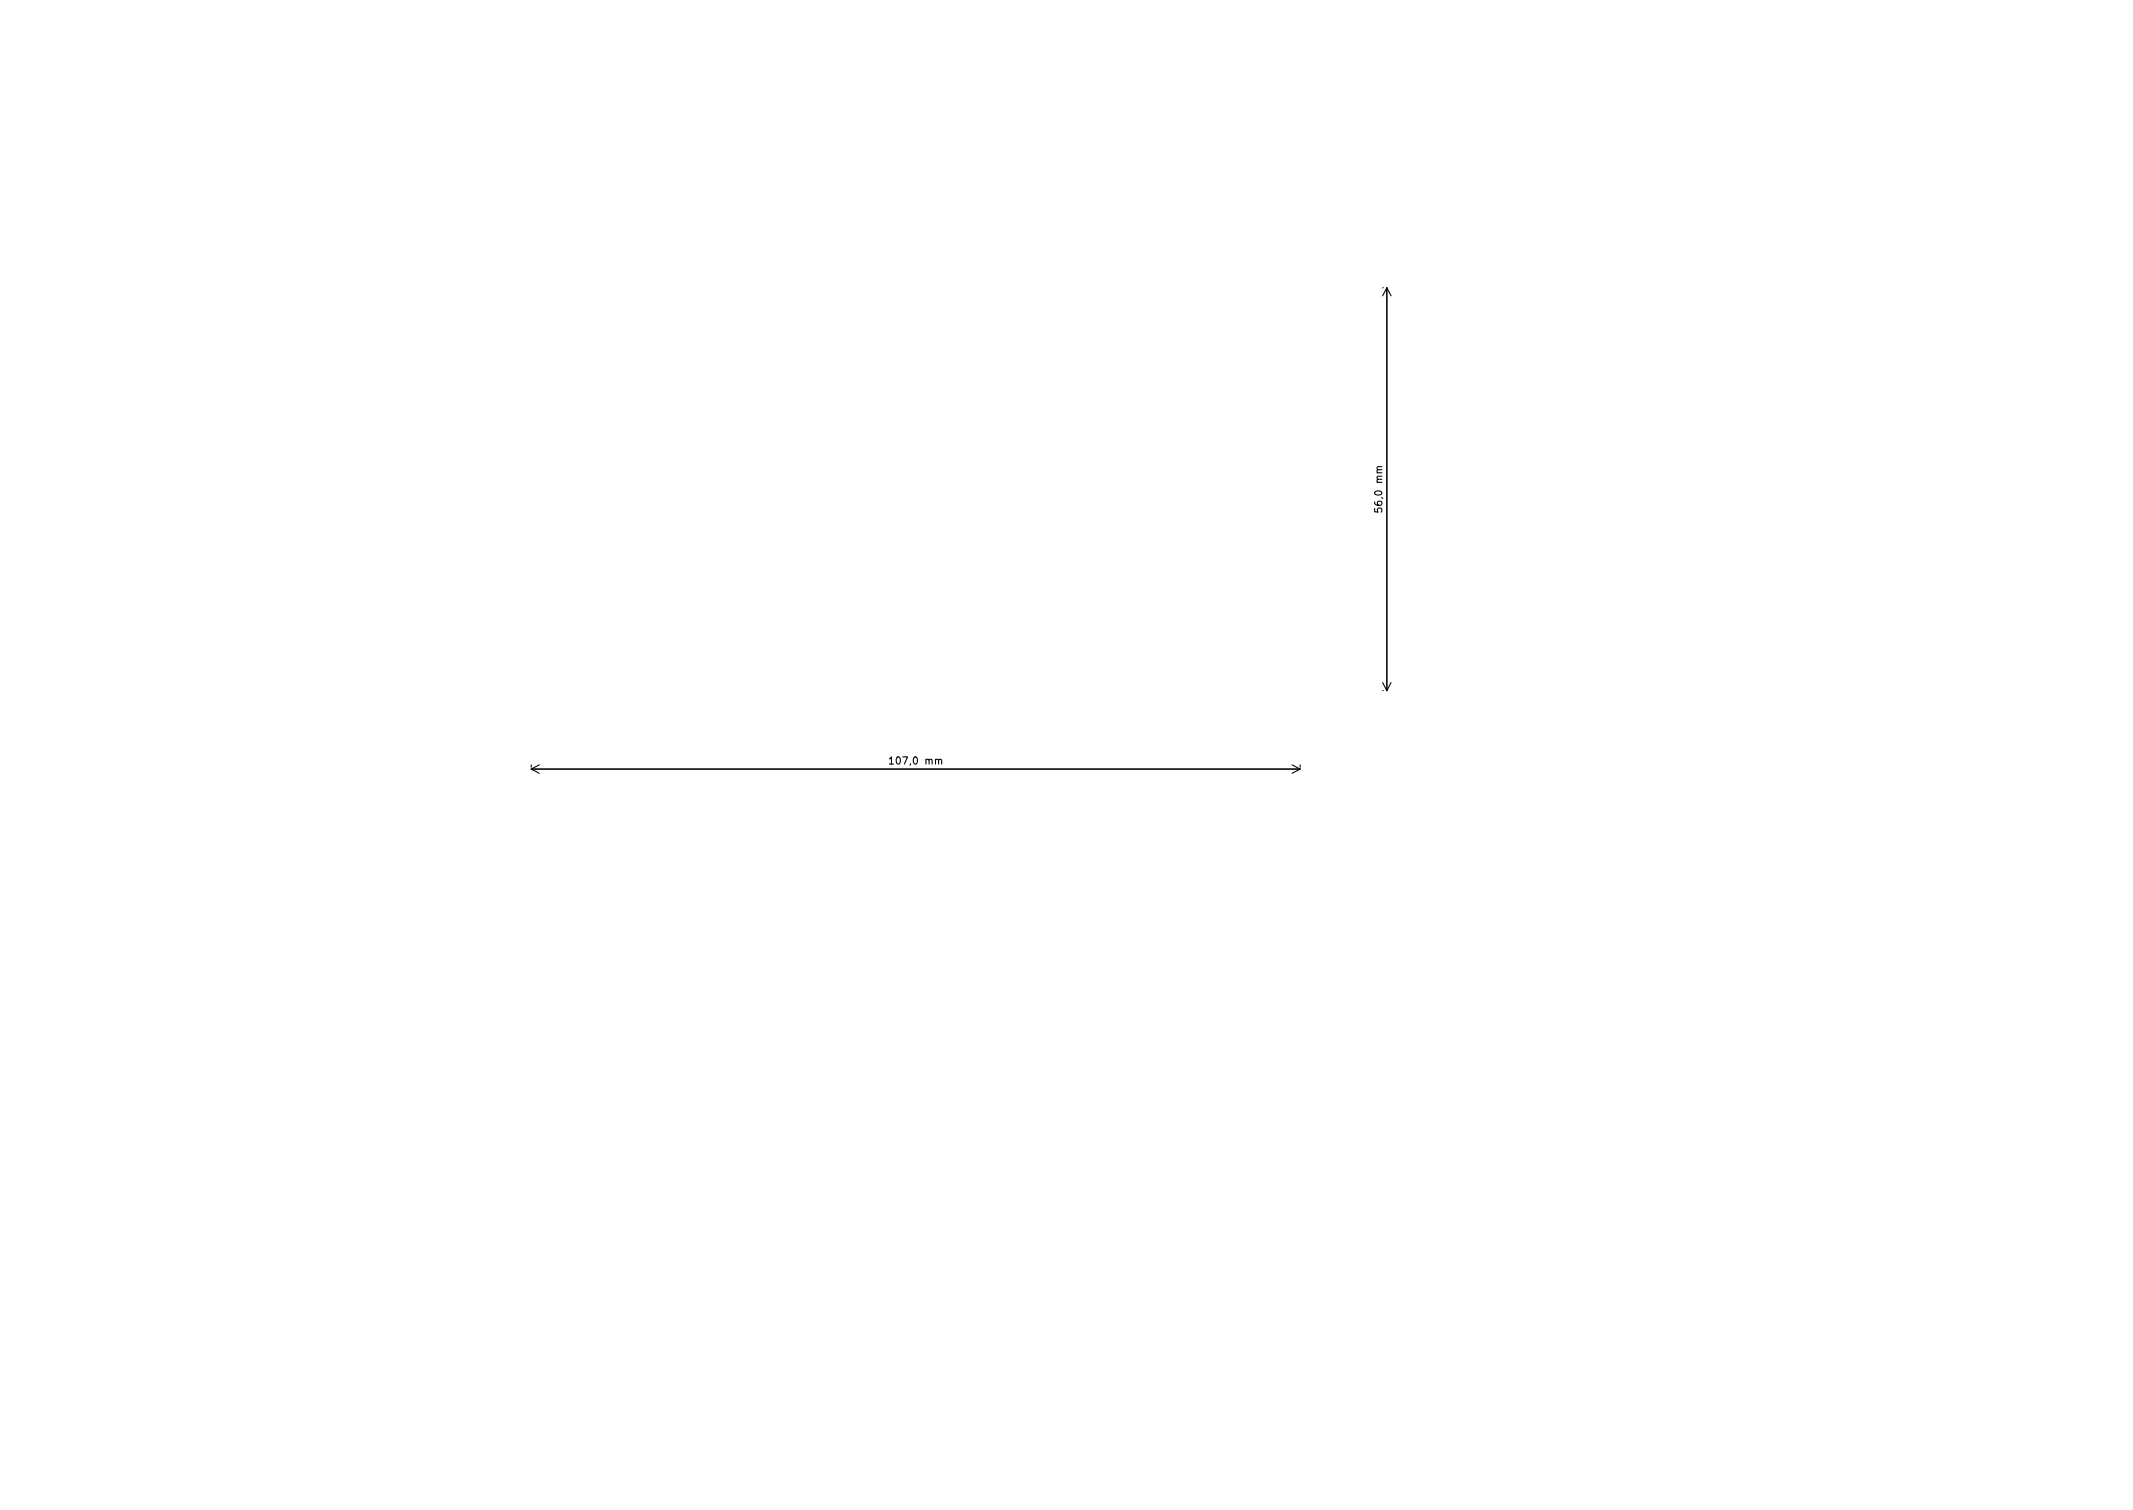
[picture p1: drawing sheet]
<svg xmlns="http://www.w3.org/2000/svg" width="297mm" height="210mm" viewBox="0 0 297 210" stroke-linecap="round" stroke-linejoin="round" font-family="sans-serif">
<defs><g id="words">
<g font-size="1.4">
<text x="192.5" y="70.9" transform="rotate(-90 192.5 70.9)">56,0 mm</text>
<text x="124.3" y="106.4">107,0 mm</text>
</g>
</g></defs>
<g fill="none" stroke="#000" stroke-width=".15">
<path d="M192.5 40.1h.1M193.1 40.1v56.1M193.1 40.1l-.6 1.1M193.1 40.1l.6 1.1M192.5 96.2h.1M192.5 95l.6 1.2M193.7 95l-.6 1.2M74 106.5v.3M74 107.1h107.1M74 107.1l1.1 .6M75.1 106.5l-1.1 .6M123.9 105.7l.2-.3v1"/>
<path d="M123.9 106.4h.5M130.7 105.9l.2-.2 .2 .1v.6M179.9 106.5l1.2 .6M181.1 106.5v.3M181.1 107.1l-1.2 .6"/>
</g>
<use href="#words"/>
</svg>
